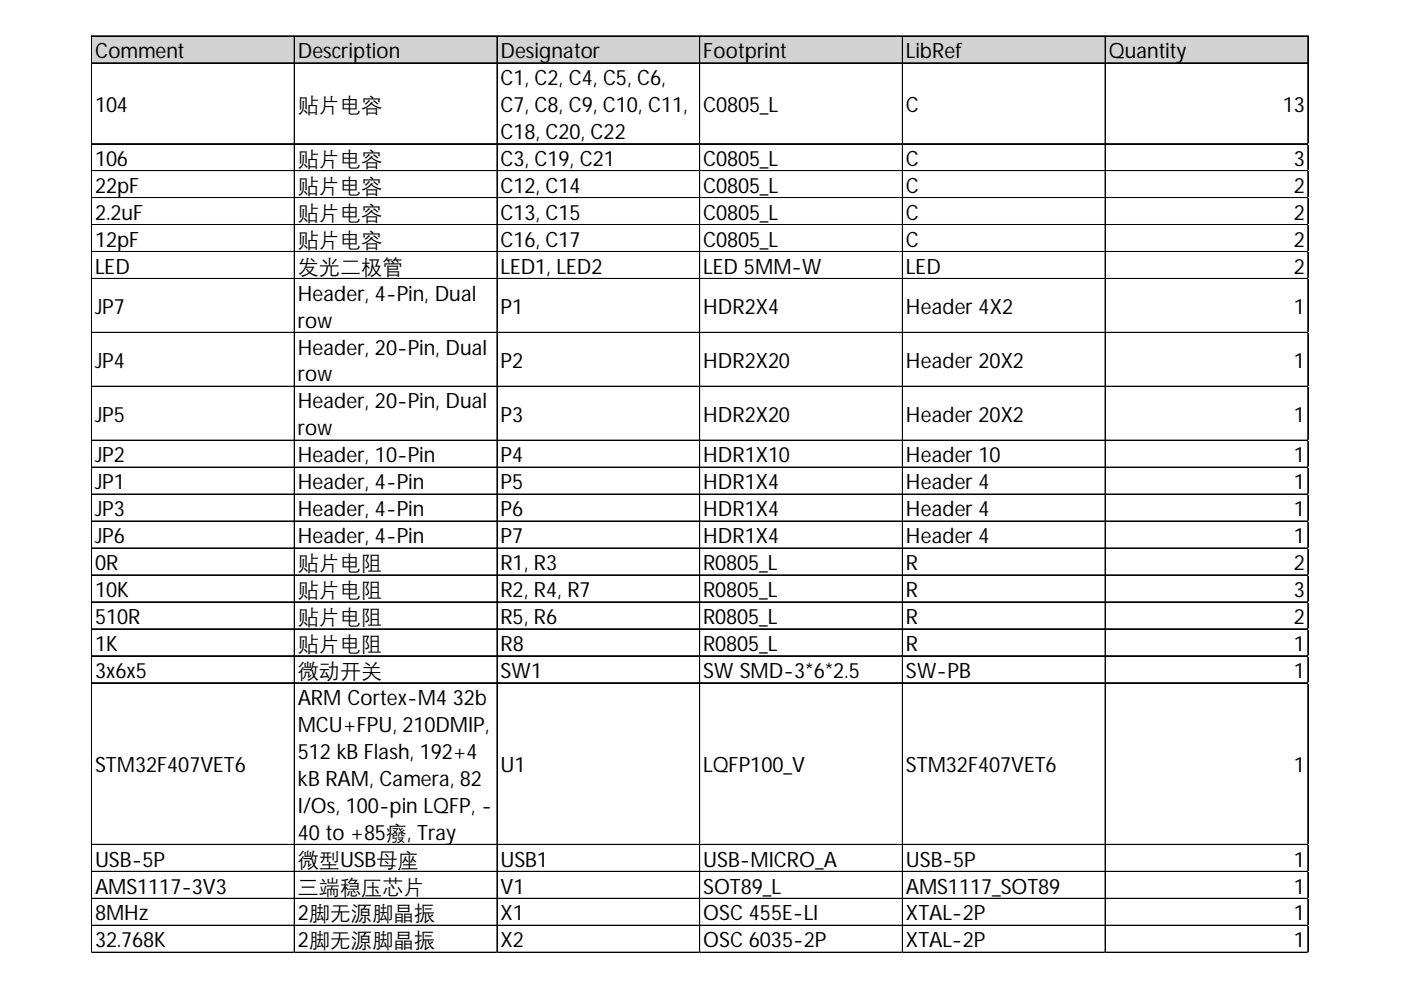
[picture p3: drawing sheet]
<svg xmlns="http://www.w3.org/2000/svg" width="297mm" height="210mm" viewBox="0 0 297 210" stroke-linecap="round" stroke-linejoin="round" font-family="sans-serif">
<defs><g id="words">
<g font-size="4.5">
<text x="20.2" y="12.3">Comment</text>
<text x="63.1" y="12.3">Description</text>
<text x="106.1" y="12.3">Designator</text>
<text x="149.1" y="12.3">Footprint</text>
<text x="192.1" y="12.3">LibRef</text>
<text x="235.1" y="12.3">Quantity</text>
<text x="20.2" y="23.7">104</text>
<text x="63.1" y="23.7">贴片电容</text>
<text x="106.1" y="18">C1, C2, C4, C5, C6,</text>
<text x="106.1" y="23.7">C7, C8, C9, C10, C11,</text>
<text x="149.1" y="23.7">C0805_L</text>
<text x="192.1" y="23.7">C</text>
<text x="272" y="23.7">13</text>
<text x="106.1" y="29.5">C18, C20, C22</text>
<text x="20.2" y="35.2">106</text>
<text x="63.1" y="35.2">贴片电容</text>
<text x="106.1" y="35.2">C3, C19, C21</text>
<text x="149.1" y="35.2">C0805_L</text>
<text x="192.1" y="35.2">C</text>
<text x="274.3" y="35.2">3</text>
<text x="20.2" y="40.9">22pF</text>
<text x="63.1" y="40.9">贴片电容</text>
<text x="106.1" y="40.9">C12, C14</text>
<text x="149.1" y="40.9">C0805_L</text>
<text x="192.1" y="40.9">C</text>
<text x="274.3" y="40.9">2</text>
<text x="20.2" y="46.6">2.2uF</text>
<text x="63.1" y="46.6">贴片电容</text>
<text x="106.1" y="46.6">C13, C15</text>
<text x="149.1" y="46.6">C0805_L</text>
<text x="192.1" y="46.6">C</text>
<text x="274.3" y="46.6">2</text>
<text x="20.2" y="52.3">12pF</text>
<text x="63.1" y="52.3">贴片电容</text>
<text x="106.1" y="52.3">C16, C17</text>
<text x="149.1" y="52.3">C0805_L</text>
<text x="192.1" y="52.3">C</text>
<text x="274.3" y="52.3">2</text>
<text x="20.2" y="58">LED</text>
<text x="63.1" y="58">发光二极管</text>
<text x="106.1" y="58">LED1, LED2</text>
<text x="149.1" y="58">LED 5MM-W</text>
<text x="192.1" y="58">LED</text>
<text x="274.3" y="58">2</text>
<text x="63.1" y="63.7">Header, 4-Pin, Dual</text>
<text x="20.2" y="66.5">JP7</text>
<text x="63.1" y="69.5">row</text>
<text x="106.1" y="66.5">P1</text>
<text x="149.1" y="66.5">HDR2X4</text>
<text x="192.1" y="66.5">Header 4X2</text>
<text x="274.3" y="66.5">1</text>
<text x="20.2" y="77.9">JP4</text>
<text x="63.1" y="75.2">Header, 20-Pin, Dual</text>
<text x="106.1" y="77.9">P2</text>
<text x="149.1" y="77.9">HDR2X20</text>
<text x="192.1" y="77.9">Header 20X2</text>
<text x="274.3" y="77.9">1</text>
<text x="63.1" y="80.9">row</text>
<text x="20.2" y="89.4">JP5</text>
<text x="63.1" y="86.6">Header, 20-Pin, Dual</text>
<text x="106.1" y="89.4">P3</text>
<text x="149.1" y="89.4">HDR2X20</text>
<text x="192.1" y="89.4">Header 20X2</text>
<text x="274.3" y="89.4">1</text>
<text x="63.1" y="92.3">row</text>
<text x="20.2" y="98">JP2</text>
<text x="63.1" y="98">Header, 10-Pin</text>
<text x="106.1" y="98">P4</text>
<text x="149.1" y="98">HDR1X10</text>
<text x="192.1" y="98">Header 10</text>
<text x="274.3" y="98">1</text>
<text x="20.2" y="103.7">JP1</text>
<text x="63.1" y="103.7">Header, 4-Pin</text>
<text x="106.1" y="103.7">P5</text>
<text x="149.1" y="103.7">HDR1X4</text>
<text x="192.1" y="103.7">Header 4</text>
<text x="274.3" y="103.7">1</text>
<text x="20.2" y="109.4">JP3</text>
<text x="63.1" y="109.4">Header, 4-Pin</text>
<text x="106.1" y="109.4">P6</text>
<text x="149.1" y="109.4">HDR1X4</text>
<text x="192.1" y="109.4">Header 4</text>
<text x="274.3" y="109.4">1</text>
<text x="20.2" y="115.2">JP6</text>
<text x="63.1" y="115.2">Header, 4-Pin</text>
<text x="106.1" y="115.2">P7</text>
<text x="149.1" y="115.2">HDR1X4</text>
<text x="192.1" y="115.2">Header 4</text>
<text x="274.3" y="115.2">1</text>
<text x="20.2" y="120.9">0R</text>
<text x="63.1" y="120.9">贴片电阻</text>
<text x="106.1" y="120.9">R1, R3</text>
<text x="149.1" y="120.9">R0805_L</text>
<text x="192.1" y="120.9">R</text>
<text x="274.3" y="120.9">2</text>
<text x="20.2" y="126.6">10K</text>
<text x="63.1" y="126.6">贴片电阻</text>
<text x="106.1" y="126.6">R2, R4, R7</text>
<text x="149.1" y="126.6">R0805_L</text>
<text x="192.1" y="126.6">R</text>
<text x="274.3" y="126.6">3</text>
<text x="20.2" y="132.3">510R</text>
<text x="63.1" y="132.3">贴片电阻</text>
<text x="106.1" y="132.3">R5, R6</text>
<text x="149.1" y="132.3">R0805_L</text>
<text x="192.1" y="132.3">R</text>
<text x="274.3" y="132.3">2</text>
<text x="20.2" y="138">1K</text>
<text x="20.2" y="143.7">3x6x5</text>
<text x="63.1" y="138">贴片电阻</text>
<text x="63.1" y="143.7">微动开关</text>
<text x="106.1" y="138">R8</text>
<text x="106.1" y="143.7">SW1</text>
<text x="149.1" y="138">R0805_L</text>
<text x="149.1" y="143.7">SW SMD-3*6*2.5</text>
<text x="192.1" y="138">R</text>
<text x="192.1" y="143.7">SW-PB</text>
<text x="274.3" y="138">1</text>
<text x="274.3" y="143.7">1</text>
<text x="63.1" y="149.4">ARM Cortex-M4 32b</text>
<text x="63.1" y="155.2">MCU+FPU, 210DMIP,</text>
<text x="63.1" y="160.9">512 kB Flash, 192+4</text>
<text x="20.2" y="163.7">STM32F407VET6</text>
<text x="63.1" y="166.6">kB RAM, Camera, 82</text>
<text x="106.1" y="163.7">U1</text>
<text x="149.1" y="163.7">LQFP100_V</text>
<text x="192.1" y="163.7">STM32F407VET6</text>
<text x="274.3" y="163.7">1</text>
<text x="63.1" y="172.3">I/Os, 100-pin LQFP, -</text>
<text x="63.1" y="178">40 to +85癈, Tray</text>
<text x="20.2" y="183.7">USB-5P</text>
<text x="63.1" y="183.7">微型USB母座</text>
<text x="106.1" y="183.7">USB1</text>
<text x="149.1" y="183.7">USB-MICRO_A</text>
<text x="192.1" y="183.7">USB-5P</text>
<text x="274.3" y="183.7">1</text>
<text x="20.2" y="189.4">AMS1117-3V3</text>
<text x="63.1" y="189.4">三端稳压芯片</text>
<text x="106.1" y="189.4">V1</text>
<text x="149.1" y="189.4">SOT89_L</text>
<text x="192.1" y="189.4">AMS1117_SOT89</text>
<text x="274.3" y="189.4">1</text>
<text x="20.2" y="195.2">8MHz</text>
<text x="63.1" y="195.2">2脚无源脚晶振</text>
<text x="106.1" y="195.2">X1</text>
<text x="149.1" y="195.2">OSC 455E-LI</text>
<text x="192.1" y="195.2">XTAL-2P</text>
<text x="274.3" y="195.2">1</text>
<text x="20.2" y="200.9">32.768K</text>
<text x="63.1" y="200.9">2脚无源脚晶振</text>
<text x="106.1" y="200.9">X2</text>
<text x="149.1" y="200.9">OSC 6035-2P</text>
<text x="192.1" y="200.9">XTAL-2P</text>
<text x="274.3" y="200.9">1</text>
</g>
</g></defs>
<path d="M19.5 7.7h258v5.8h-258z" fill="#d3d3d3"/>
<g fill="none" stroke="#000" stroke-width=".21">
<path d="M19.4 7.6v194.4M19.5 7.6v194.4M19.5 7.6h257.9M19.5 7.7h257.9M19.5 13.3h257.9M19.5 13.4h257.9M62.4 7.8v194.2M62.5 7.8v194.2M105.4 7.8v194.2M148.3 7.8v194.2M148.4 7.8v194.2M191.3 7.8v194.2"/>
<path d="M191.4 7.8v194.2M234.3 7.8v194.2M234.4 7.8v194.2M277.3 7.8v194.2M277.4 7.8v194.2M19.5 30.5h257.9M19.5 36.2h257.9M19.5 41.9h257.9M19.5 42h257.9M19.5 47.6h257.9M19.5 47.7h257.9M19.5 53.3h257.9"/>
<path d="M19.5 53.4h257.9M19.5 59h257.9M19.5 59.1h257.9M19.5 70.5h257.9M19.5 81.9h257.9M19.5 82h257.9M19.5 93.3h257.9M19.5 93.4h257.9M19.5 99h257.9M19.5 99.1h257.9M19.5 104.7h257.9M19.5 104.8h257.9"/>
<path d="M19.5 110.5h257.9M19.5 116.2h257.9M19.5 121.9h257.9M19.5 122h257.9M19.5 127.6h257.9M19.5 127.7h257.9M19.5 133.3h257.9M19.5 133.4h257.9M19.5 139h257.9M19.5 139.1h257.9M19.5 144.7h257.9M19.5 144.8h257.9"/>
<path d="M19.5 179h257.9M19.5 179.1h257.9M19.5 184.7h257.9M19.5 184.8h257.9M19.5 190.5h257.9M19.5 196.2h257.9M19.5 201.9h257.9M19.5 202h257.9"/>
</g>
<path d="M19.4 202v.1" fill="none" stroke="#d4d4d4" stroke-width=".21"/>
<path d="M19.4 202l.1 .1z" fill="#d4d4d4"/>
<path d="M62.4 202v.1" fill="none" stroke="#d4d4d4" stroke-width=".21"/>
<path d="M62.4 202l.1 .1z" fill="#d4d4d4"/>
<path d="M105.4 202v.1" fill="none" stroke="#d4d4d4" stroke-width=".21"/>
<path d="M105.4 202l.1 .1z" fill="#d4d4d4"/>
<path d="M148.3 202v.1" fill="none" stroke="#d4d4d4" stroke-width=".21"/>
<path d="M148.3 202l.2 .1z" fill="#d4d4d4"/>
<path d="M191.3 202v.1" fill="none" stroke="#d4d4d4" stroke-width=".21"/>
<path d="M191.3 202l.2 .1z" fill="#d4d4d4"/>
<path d="M234.3 202v.1" fill="none" stroke="#d4d4d4" stroke-width=".21"/>
<path d="M234.3 202l.1 .1z" fill="#d4d4d4"/>
<path d="M277.3 202v.1" fill="none" stroke="#d4d4d4" stroke-width=".21"/>
<path d="M277.3 202l.1 .1z" fill="#d4d4d4"/>
<path d="M277.4 30.5h.1" fill="none" stroke="#d4d4d4" stroke-width=".21"/>
<path d="M277.4 30.5l.1 .1z" fill="#d4d4d4"/>
<path d="M277.4 36.2h.1" fill="none" stroke="#d4d4d4" stroke-width=".21"/>
<path d="M277.4 36.2l.1 .1z" fill="#d4d4d4"/>
<path d="M277.4 41.9h.1" fill="none" stroke="#d4d4d4" stroke-width=".21"/>
<path d="M277.4 41.9l.1 .1z" fill="#d4d4d4"/>
<path d="M277.4 47.6h.1" fill="none" stroke="#d4d4d4" stroke-width=".21"/>
<path d="M277.4 47.6l.1 .2z" fill="#d4d4d4"/>
<path d="M277.4 53.3h.1" fill="none" stroke="#d4d4d4" stroke-width=".21"/>
<path d="M277.4 53.3l.1 .2z" fill="#d4d4d4"/>
<path d="M277.4 59h.1" fill="none" stroke="#d4d4d4" stroke-width=".21"/>
<path d="M277.4 59l.1 .2z" fill="#d4d4d4"/>
<path d="M277.4 70.5h.1" fill="none" stroke="#d4d4d4" stroke-width=".21"/>
<path d="M277.4 70.5l.1 .1z" fill="#d4d4d4"/>
<path d="M277.4 81.9h.1" fill="none" stroke="#d4d4d4" stroke-width=".21"/>
<path d="M277.4 81.9l.1 .1z" fill="#d4d4d4"/>
<path d="M277.4 93.3h.1" fill="none" stroke="#d4d4d4" stroke-width=".21"/>
<path d="M277.4 93.3l.1 .2z" fill="#d4d4d4"/>
<path d="M277.4 99h.1" fill="none" stroke="#d4d4d4" stroke-width=".21"/>
<path d="M277.4 99l.1 .2z" fill="#d4d4d4"/>
<path d="M277.4 104.7h.1" fill="none" stroke="#d4d4d4" stroke-width=".21"/>
<path d="M277.4 104.7l.1 .2z" fill="#d4d4d4"/>
<path d="M277.4 110.5h.1" fill="none" stroke="#d4d4d4" stroke-width=".21"/>
<path d="M277.4 110.5l.1 .1z" fill="#d4d4d4"/>
<path d="M277.4 116.2h.1" fill="none" stroke="#d4d4d4" stroke-width=".21"/>
<path d="M277.4 116.2l.1 .1z" fill="#d4d4d4"/>
<path d="M277.4 121.9h.1" fill="none" stroke="#d4d4d4" stroke-width=".21"/>
<path d="M277.4 121.9l.1 .1z" fill="#d4d4d4"/>
<path d="M277.4 127.6h.1" fill="none" stroke="#d4d4d4" stroke-width=".21"/>
<path d="M277.4 127.6l.1 .2z" fill="#d4d4d4"/>
<path d="M277.4 133.3h.1" fill="none" stroke="#d4d4d4" stroke-width=".21"/>
<path d="M277.4 133.3l.1 .2z" fill="#d4d4d4"/>
<path d="M277.4 139h.1" fill="none" stroke="#d4d4d4" stroke-width=".21"/>
<path d="M277.4 139l.1 .2z" fill="#d4d4d4"/>
<path d="M277.4 144.7h.1" fill="none" stroke="#d4d4d4" stroke-width=".21"/>
<path d="M277.4 144.7l.1 .2z" fill="#d4d4d4"/>
<path d="M277.4 179h.1" fill="none" stroke="#d4d4d4" stroke-width=".21"/>
<path d="M277.4 179l.1 .2z" fill="#d4d4d4"/>
<path d="M277.4 184.7h.1" fill="none" stroke="#d4d4d4" stroke-width=".21"/>
<path d="M277.4 184.7l.1 .2z" fill="#d4d4d4"/>
<path d="M277.4 190.5h.1" fill="none" stroke="#d4d4d4" stroke-width=".21"/>
<path d="M277.4 190.5l.1 .1z" fill="#d4d4d4"/>
<path d="M277.4 196.2h.1" fill="none" stroke="#d4d4d4" stroke-width=".21"/>
<path d="M277.4 196.2l.1 .1z" fill="#d4d4d4"/>
<path d="M277.4 201.9h.1" fill="none" stroke="#d4d4d4" stroke-width=".21"/>
<path d="M277.4 201.9l.1 .1z" fill="#d4d4d4"/>
<use href="#words"/>
</svg>
